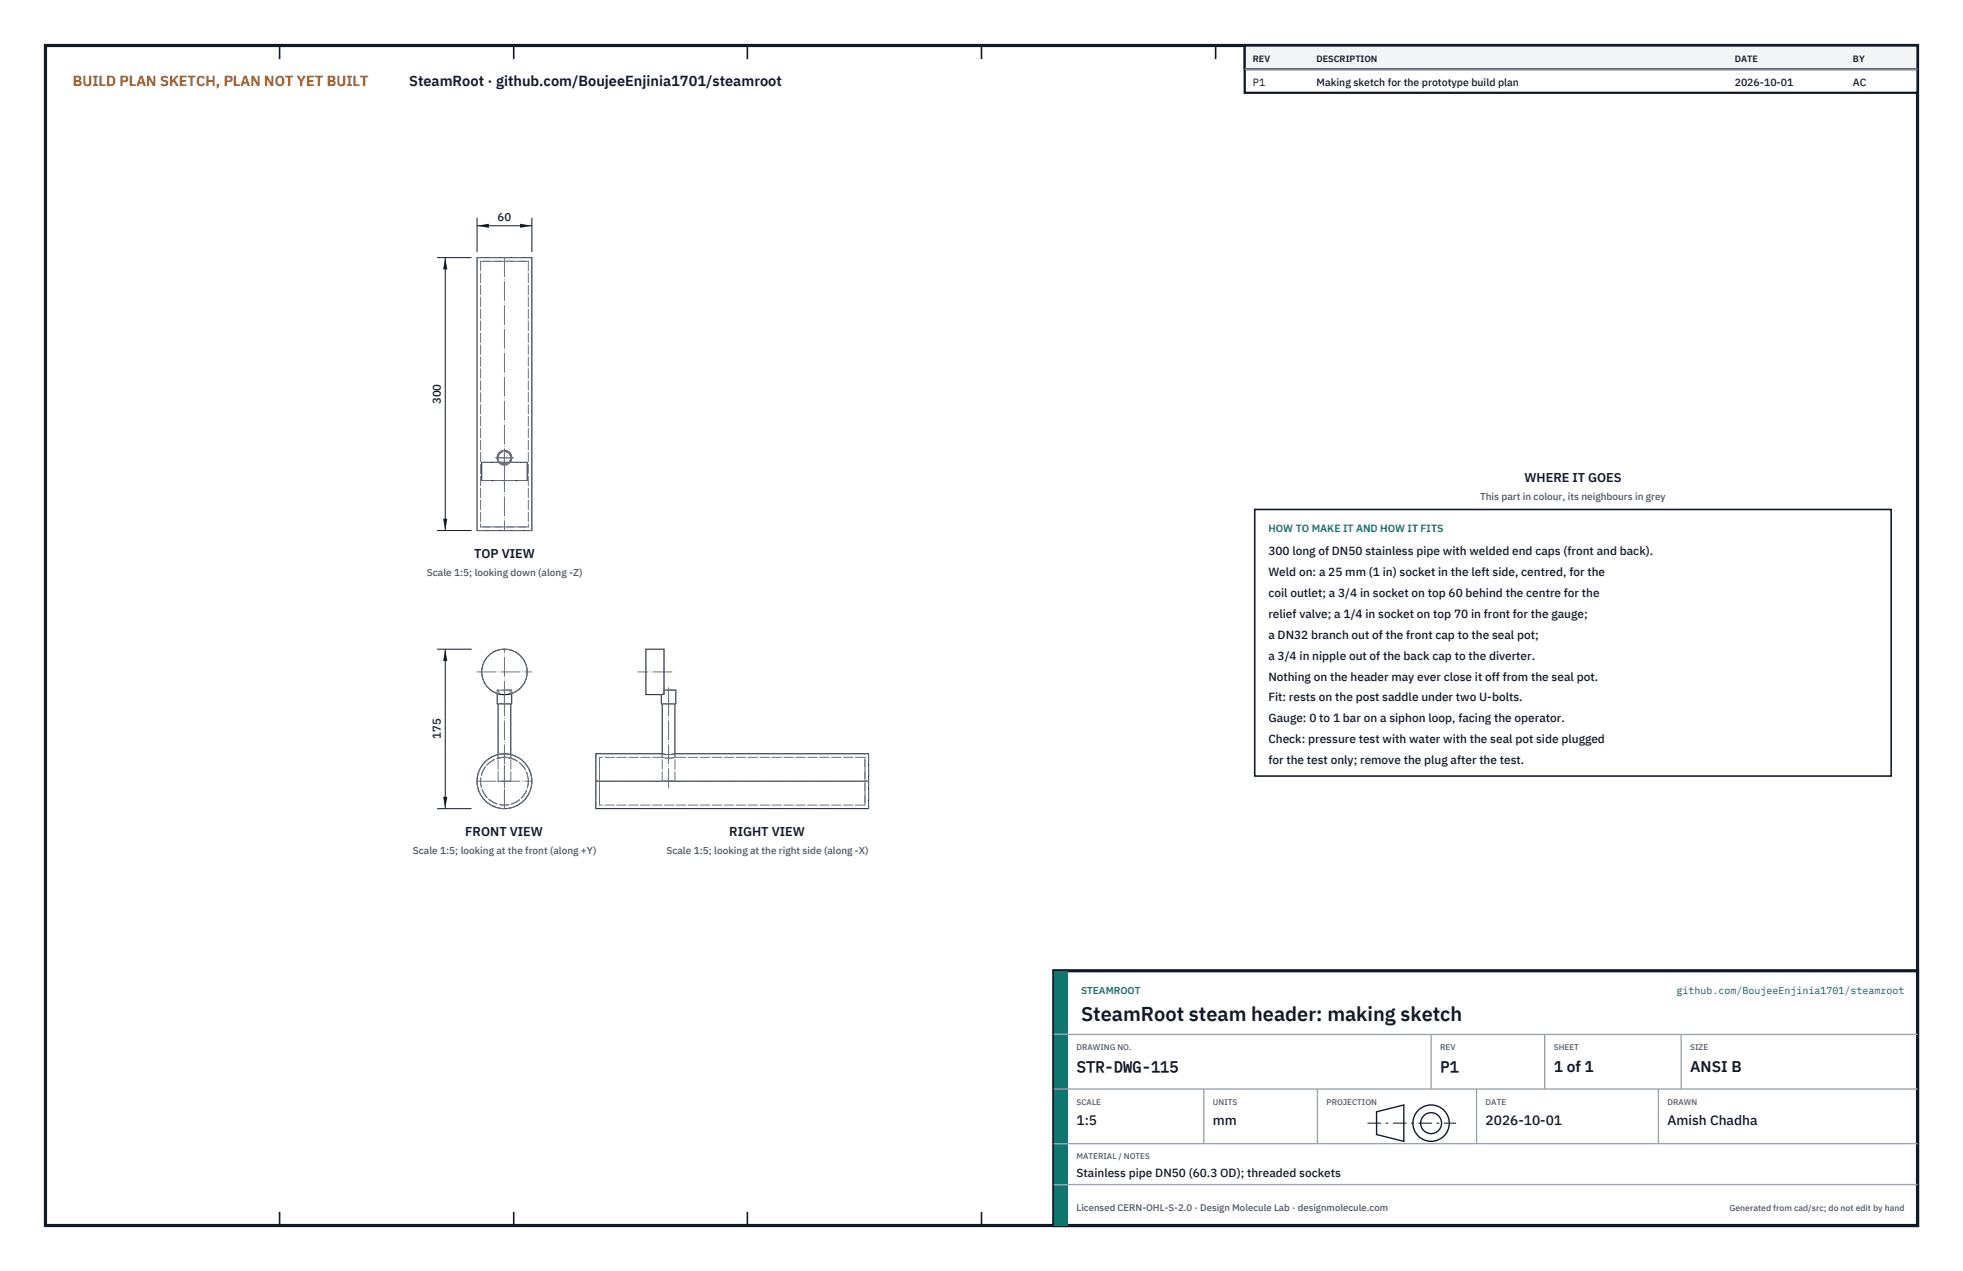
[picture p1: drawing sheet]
<svg xmlns="http://www.w3.org/2000/svg" width="432mm" height="279mm" viewBox="0 0 432 279" stroke-linecap="round" stroke-linejoin="round" font-family="sans-serif">
<defs><g id="words">
<text font-size="4.4" fill="#111827" x="237.8" y="224.4">SteamRoot steam header: making sketch</text>
<g font-size="3.4" fill="#111827">
<text x="236.8" y="235.6">STR-DWG-115</text>
<text x="316.8" y="235.6">P1</text>
<text x="341.8" y="235.6">1 of 1</text>
<text x="371.8" y="235.6">ANSI B</text>
</g>
<text font-size="3.2" fill="#b45309" x="16" y="19">BUILD PLAN SKETCH, PLAN NOT YET BUILT</text>
<text font-size="3.2" fill="#111827" x="90" y="19">SteamRoot · github.com/BoujeeEnjinia1701/steamroot</text>
<g font-size="3" fill="#111827">
<text x="236.8" y="247.2">1:5</text>
<text x="266.8" y="247.2">mm</text>
<text x="326.8" y="247.2">2026-10-01</text>
<text x="366.8" y="247.2">Amish Chadha</text>
</g>
<g font-size="2.8" fill="#111827">
<text x="335.3" y="106">WHERE IT GOES</text>
<text x="104.3" y="122.7">TOP VIEW</text>
<text x="102.4" y="183.8">FRONT VIEW</text>
<text x="160.4" y="183.8">RIGHT VIEW</text>
</g>
<g font-size="2.6" fill="#111827">
<text x="279" y="122">300 long of DN50 stainless pipe with welded end caps (front and back).</text>
<text x="279" y="126.6">Weld on: a 25 mm (1 in) socket in the left side, centred, for the</text>
<text x="279" y="131.2">coil outlet; a 3/4 in socket on top 60 behind the centre for the</text>
<text x="279" y="135.8">relief valve; a 1/4 in socket on top 70 in front for the gauge;</text>
<text x="279" y="140.4">a DN32 branch out of the front cap to the seal pot;</text>
<text x="279" y="145">a 3/4 in nipple out of the back cap to the diverter.</text>
<text x="279" y="149.6">Nothing on the header may ever close it off from the seal pot.</text>
<text x="279" y="154.2">Fit: rests on the post saddle under two U-bolts.</text>
<text x="279" y="158.8">Gauge: 0 to 1 bar on a siphon loop, facing the operator.</text>
<text x="279" y="163.4">Check: pressure test with water with the seal pot side plugged</text>
<text x="279" y="168">for the test only; remove the plug after the test.</text>
<text x="236.8" y="258.8">Stainless pipe DN50 (60.3 OD); threaded sockets</text>
</g>
<g font-size="2.5" fill="#111827">
<text x="109.5" y="48.6">60</text>
<text x="96.9" y="88.9" transform="rotate(-90 96.9 88.9)">300</text>
<text x="96.9" y="162.5" transform="rotate(-90 96.9 162.5)">175</text>
</g>
<g font-size="2.3" fill="#111827">
<text x="275.6" y="18.8">P1</text>
<text x="289.6" y="18.8">Making sketch for the prototype build plan</text>
<text x="381.6" y="18.8">2026-10-01</text>
<text x="407.6" y="18.8">AC</text>
</g>
<text font-size="2.3" fill="#0f766e" x="279" y="117">HOW TO MAKE IT AND HOW IT FITS</text>
<g font-size="2.2" fill="#4b5563">
<text x="325.6" y="110">This part in colour, its neighbours in grey</text>
<text x="93.9" y="126.7">Scale 1:5; looking down (along -Z)</text>
<text x="90.8" y="187.8">Scale 1:5; looking at the front (along +Y)</text>
<text x="146.6" y="187.8">Scale 1:5; looking at the right side (along -X)</text>
</g>
<g font-size="2.2" fill="#0f766e">
<text x="237.8" y="218.4">STEAMROOT</text>
<text x="368.8" y="218.4">github.com/BoujeeEnjinia1701/steamroot</text>
</g>
<text font-size="2.1" fill="#4b5563" x="236.8" y="266.2">Licensed CERN-OHL-S-2.0 · Design Molecule Lab · designmolecule.com</text>
<g font-size="2" fill="#111827">
<text x="275.6" y="13.6">REV</text>
<text x="289.6" y="13.6">DESCRIPTION</text>
<text x="381.6" y="13.6">DATE</text>
<text x="407.6" y="13.6">BY</text>
</g>
<text font-size="1.9" fill="#4b5563" x="380.4" y="266.2">Generated from cad/src; do not edit by hand</text>
<g font-size="1.8" fill="#4b5563">
<text x="236.8" y="230.8">DRAWING NO.</text>
<text x="316.8" y="230.8">REV</text>
<text x="341.8" y="230.8">SHEET</text>
<text x="371.8" y="230.8">SIZE</text>
<text x="236.8" y="242.8">SCALE</text>
<text x="266.8" y="242.8">UNITS</text>
<text x="291.8" y="242.8">PROJECTION</text>
<text x="326.8" y="242.8">DATE</text>
<text x="366.8" y="242.8">DRAWN</text>
<text x="236.8" y="254.8">MATERIAL / NOTES</text>
</g>
</g></defs>
<path d="M10 10h411.8v259.4h-411.8z" fill="none" stroke="#111827" stroke-width=".7" stroke-linecap="butt"/>
<g fill="none" stroke="#111827" stroke-width=".35">
<path d="M61.5 10v3M113 10v3M164.4 10v3M215.9 10v3M267.4 10v3M318.9 10v3M370.3 10v3M61.5 266.4v3M113 266.4v3M164.4 266.4v3M215.9 266.4v3M267.4 266.4v3"/>
<path d="M318.9 266.4v3M370.3 266.4v3"/>
</g>
<g fill="none" stroke="#111727" stroke-width=".22">
<path d="M104.9 56.6h12.1v60h-12.1zM106 101.6h10v4h-10zM109.7 101.6a1.6 1.6 0 0 1 .2-2.1 1.6 1.6 0 0 1 2.2 0 1.6 1.6 0 0 1 .1 2.1M109.4 152.4v2.3h3.2v-2.3M109.6 154.7v11.2M109.7 152.5l1.3 .2 1.2-.2M112.4 154.7v11.2M145.7 154.7v11M145.8 152.6l-.2 .1M146.1 152.5l-.2 .1M146.1 152.5l-.6 .2M146.1 151.7h2.6v3h-3.2v-2"/>
<path d="M146.1 152.5v-9.8h-4v10h3.4M148.5 154.7v11M112.3 165.9h.1M112.4 165.9h.1M131.1 171.7h60M145.7 165.7l1.4 .2 1.4-.2M145.7 165.7h-14.6v12.1h60v-12.1h-42.6"/>
<circle cx="111" cy="147.7" r="5"/>
<circle cx="111" cy="171.7" r="6"/>
</g>
<g fill="none" stroke="#6a7180" stroke-width=".22" stroke-dasharray="2.1 .5">
<path d="M104.9 56.6h12.1M105.7 57.4h10.5M105.7 57.4v58.4M116.2 57.4v58.4M116.2 57.4h-10.5M104.9 116.6h12.1M105.7 115.8h10.5M106 101.6h3.7M106 105.6h10M109.7 101.6a1.6 1.6 0 0 0 2.5 0M112.2 101.6h-2.5M112.2 101.6h3.8"/>
<path d="M112.4 100.6a1.4 1.4 0 0 0-2.1-1.2 1.4 1.4 0 0 0-.2 2.4 1.4 1.4 0 0 0 2.2-.9l.1-.3M112.4 100.6a1.4 1.4 0 0 0-2.1-1.2 1.4 1.4 0 0 0-.2 2.3 1.4 1.4 0 0 0 2.2-.8l.1-.3M116.2 115.8h-10.5M109.4 151.7h.3M109.4 152.4v-.7M109.6 154.7h2.8M109.7 152.5v-.8M112.2 152.5v-.8M112.2 151.7h.4M112.2 151.7h-2.5M112.2 152.5a5 5 0 0 0 3.8-4.8M112.4 154.7h-2.8"/>
<path d="M112.6 154.7h-3.2M112.6 152.4v-.7M112.6 151.7h-3.2M116 147.7a5 5 0 0 0-4.6-5 5 5 0 0 0-5.4 4.2 5 5 0 0 0 3.7 5.6M142.1 142.7v10M145.6 152.7h-.1M145.7 154.7h1.4M145.9 152.6h-.1M146.1 152.5v-.8M146.1 142.7v9.8M147.1 154.7h1.4M148.5 154.7h-2.8"/>
<path d="M148.7 154.7h-3.2M148.7 151.7h-2.6M109.6 165.9l1.4-.2 1.4 .2M109.6 166.7l1.4-.2 1.4 .2M109.6 171.7h2.8M109.6 166.7v-.8M109.6 171.7v-5.8M112.3 165.9l-1.4-.2-1.3 .2M112.4 166.7v-.8M112.4 166.7l-1.4-.2-1.4 .2M112.4 171.7v-5.8M112.4 171.7h-2.8"/>
<path d="M131.1 165.7v12.1M131.9 171.7v-5.2M131.9 166.5v10.5M131.9 177v-5.3M145.7 166.5l1.4 .2M145.7 171.7h1.4M145.7 166.5v-.8M145.7 166.5h-13.8M145.7 171.7v-6M147.1 166.7l1.4-.2M147.1 171.7h1.4M148.5 165.7l-1.5 .2-1.3-.2"/>
<path d="M148.5 166.5a5.3 5.3 0 0 1-2.8 0M148.5 171.7h-2.8M148.5 166.5v-.8M148.5 171.7v-6M190.3 171.7v-5.2M190.3 166.5v10.5M190.3 177v-5.3M190.3 166.5h-41.8M190.3 177h-58.4M191.1 165.7v12.1"/>
<circle cx="111" cy="100.6" r="1.61"/>
<circle cx="111" cy="100.6" r="1.41"/>
<circle cx="111" cy="171.7" r="5.3"/>
<circle cx="111" cy="171.7" r="6"/>
</g>
<g fill="none" stroke="#6a7180" stroke-width=".22" stroke-dasharray="4.2 .5 0 .5">
<path d="M111 56.6v60M111 99.9v7.5M109 100.6h4M109.2 100.6h3.5M111 102.6v-4M111 102.4v-3.5M104.9 147.7h12.1M111 155.4v-4.4M111 154v-11.3M147.1 155.4v-4.4M147.8 147.7h-7.5M104.9 171.7h12.1"/>
<path d="M111 177.8v-12.6M111 177.8v-13.6M111 173.2v-19.9M111 167.2v-2M147.1 173.2v-19.9M147.1 167.2v-2M191.1 171.7h-60"/>
</g>
<path d="M104.9 47.8v7.6M104.9 49.6h12.1M117 47.8v7.6" fill="none" stroke="#111827" stroke-width=".22"/>
<path d="M104.9 49.6l2.6-.4v.9zM114.4 49.2v.9l2.6-.5z" fill="#111827"/>
<path d="M96.1 56.6h7.6M97.9 56.6v60M96.1 116.6h7.6" fill="none" stroke="#111827" stroke-width=".22"/>
<path d="M97.9 56.6l-.4 2.6h.9zM97.5 114h.9l-.5 2.6z" fill="#111827"/>
<path d="M96.1 142.7h7.6M97.9 142.7v35.1M96.1 177.8h7.6" fill="none" stroke="#111827" stroke-width=".22"/>
<path d="M97.9 142.7l-.4 2.6h.9zM97.5 175.2h.9l-.5 2.6z" fill="#111827"/>
<path d="M276 112h140v58.6h-140z" fill="#fff" stroke="#111827" stroke-width=".35"/>
<path d="M273.8 10h148v10.4h-148z" fill="#fff" stroke="#111827" stroke-width=".5"/>
<path d="M273.8 10h148v5.2h-148z" fill="#f3f4f6" stroke="#111827" stroke-width=".5"/>
<path d="M273.8 15.2h148" fill="none" stroke="#9ca3af" stroke-width=".3"/>
<path d="M231.8 213.4h190v56h-190z" fill="#fff" stroke="#111827" stroke-width=".7" stroke-linecap="butt"/>
<path d="M231.8 213.4h3v56h-3z" fill="#0f766e"/>
<path d="M231.8 227.4h190M231.8 239.4h190M264.8 239.4v12M289.8 239.4v12M314.8 227.4v12M324.8 239.4v12M339.8 227.4v12M364.8 239.4v12M369.8 227.4v12M231.8 251.4h190M231.8 260.4h190" fill="none" stroke="#9ca3af" stroke-width=".3"/>
<g fill="none" stroke="#111827" stroke-width=".3">
<path d="M302.8 244.4l6-1.5v8l-6-1.5z"/>
<circle cx="314.8" cy="246.9" r="4"/>
<circle cx="314.8" cy="246.9" r="2.3"/>
</g>
<path d="M300.8 246.9h19.5" fill="none" stroke="#111827" stroke-width=".22" stroke-dasharray="3 1 .6 1" stroke-linecap="butt"/>
<use href="#words"/>
</svg>
